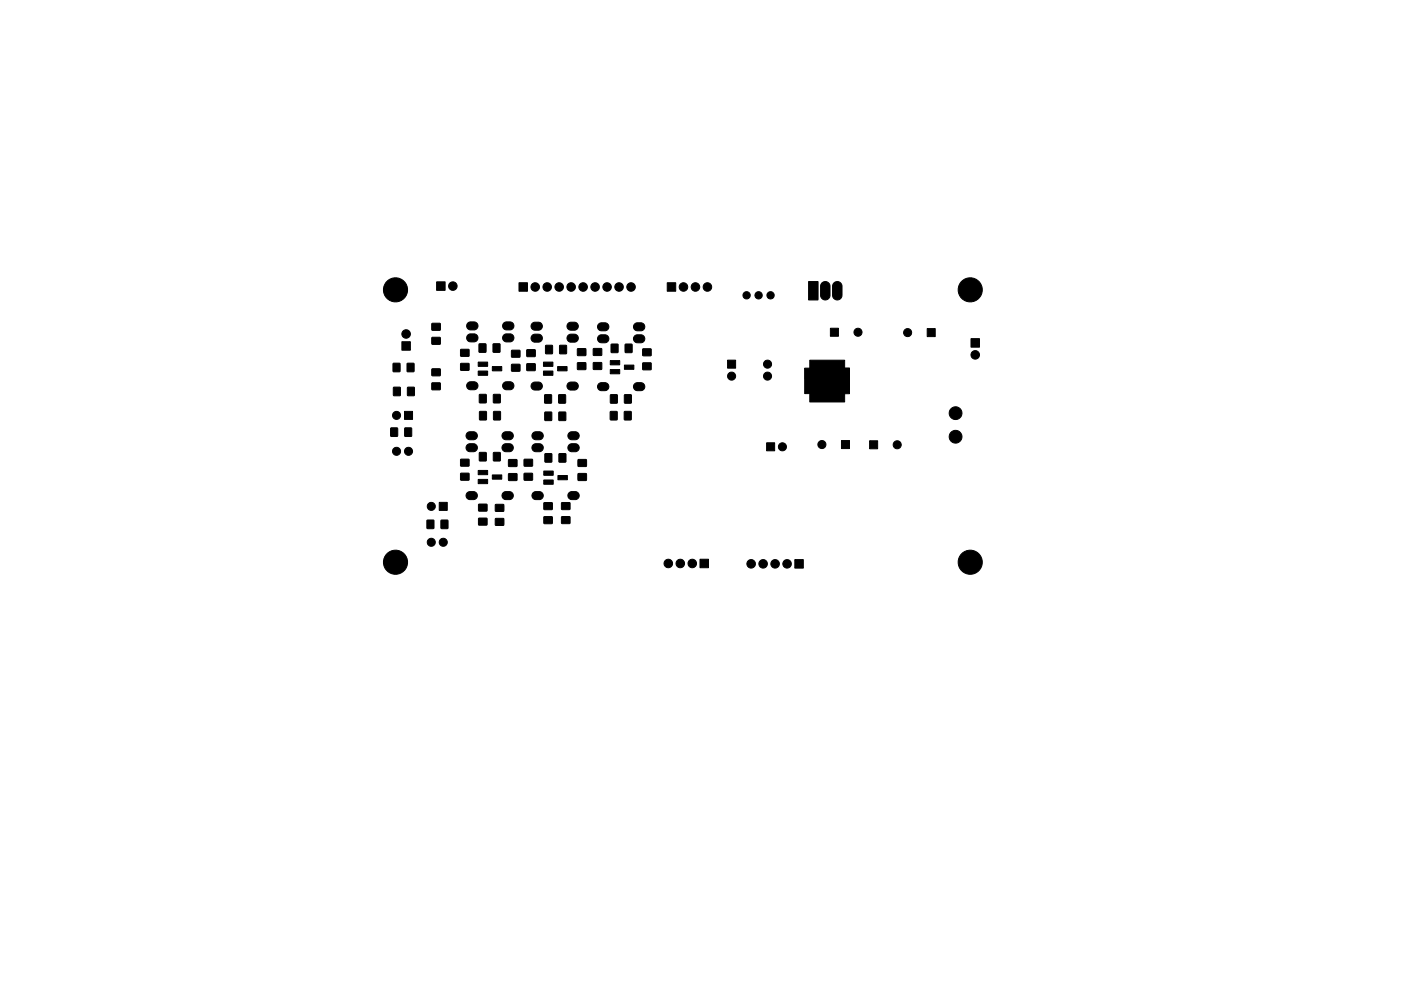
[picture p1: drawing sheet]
<svg xmlns="http://www.w3.org/2000/svg" width="297mm" height="210mm" viewBox="0 0 297 210" stroke-linecap="round" stroke-linejoin="round" font-family="sans-serif">
<g fill="#000" stroke="#000" stroke-width=".21">
<path d="M174.3 60a1 1 0 0 1 1-.2 1 1 0 0 1 .7 .9v2a1 1 0 0 1-1 .9 1 1 0 0 1-1-.9v-2.2zM176.8 60a1 1 0 0 1 1.1-.2 1 1 0 0 1 .6 .9v2a1 1 0 0 1-1 .9 1 1 0 0 1-1-.9v-2.2zM83.4 77.1h1.4v1.8l-1.5-.1zM85.2 72.5h1.8v1.8h-1.8zM86.3 77.1h1.5l-.1 1.8-1.4-.1zM91.6 78.3h1.7l.1 1.4h-1.8zM91.6 71.6h1.7l.1 1.4h-1.8zM91.6 68.6h1.7l.1 1.4-1.8 .1zM92.6 59.8h1.8v1.8h-1.8zM97.7 77.1h1.7v1.4l-1.7 .1zM97.7 74.2l1.7-.1v1.4l-1.7 .1zM99.2 71.1l.4-.3h.9a.85 .85 0 0 1 .8 .9 .85 .85 0 0 1-.8 .8h-.8a.85 .85 0 0 1-.7-.5 .85 .85 0 0 1 .2-.9z"/>
<path d="M99.2 68.5l.4-.2h.9a.85 .85 0 0 1 .8 .8 .85 .85 0 0 1-.8 .9h-.8a.85 .85 0 0 1-.7-.5 .85 .85 0 0 1 .2-1zM101.6 73h1.4v1.7h-1.4zM101.4 78.7h2v.9h-2zM101.4 76.8h2v.9h-2zM104.6 73h1.4v1.7h-1.5zM104.4 77.8h2v.9h-2zM106.8 71.1l.4-.3h1a.85 .85 0 0 1 .8 .9 .85 .85 0 0 1-.8 .8h-.8a.85 .85 0 0 1-.8-.5 .85 .85 0 0 1 .2-.9zM106.8 68.5l.4-.2h1a.85 .85 0 0 1 .8 .8 .85 .85 0 0 1-.8 .9h-.8a.85 .85 0 0 1-.8-.5 .85 .85 0 0 1 .2-1zM108.5 77.3h1.7v1.4l-1.7 .1zM108.5 74.3h1.7v1.4l-1.7 .1zM110 60h1.8v1.8h-1.8zM111.7 77.2h1.7l.1 1.4h-1.8z"/>
<path d="M111.7 74.2h1.7l.1 1.4-1.8 .1zM112.8 71.1l.5-.2h.9a.85 .85 0 0 1 .8 .8 .85 .85 0 0 1-.8 .9h-.8a.86 .86 0 0 1-.8-.5 .86 .86 0 0 1 .2-1zM112.8 68.6l.5-.2h.9a.85 .85 0 0 1 .8 .8 .85 .85 0 0 1-.8 .9h-.8a.86 .86 0 0 1-.8-.6 .86 .86 0 0 1 .2-.9zM115.7 73.3h1.4v1.8l-1.4-.1zM115.2 78.7h2v.9h-2zM115.2 76.8h2v.9h-2zM118.7 73.3h1.4v1.8l-1.5-.1zM118.2 77.8h2v.9h-2zM120.5 71.1l.4-.2h.9a.85 .85 0 0 1 .8 .8 .85 .85 0 0 1-.8 .9h-.8a.86 .86 0 0 1-.7-.5 .86 .86 0 0 1 .2-1zM120.5 68.6l.4-.2h.9a.85 .85 0 0 1 .8 .8 .85 .85 0 0 1-.8 .9h-.8a.86 .86 0 0 1-.7-.6 .86 .86 0 0 1 .2-.9zM122.4 77h1.8v1.4h-1.7zM122.4 74h1.8v1.4h-1.7z"/>
<path d="M125.8 76.9h1.7l.1 1.4-1.8 .1zM125.8 74l1.7-.1 .1 1.5h-1.8zM126.9 71.3l.5-.3h.9a.85 .85 0 0 1 .8 .9 .85 .85 0 0 1-.8 .8h-.8a.86 .86 0 0 1-.8-.5 .86 .86 0 0 1 .2-.9zM126.9 68.7l.5-.2h.9a.85 .85 0 0 1 .8 .8 .85 .85 0 0 1-.8 .9h-.8a.85 .85 0 0 1-.8-.6 .85 .85 0 0 1 .2-.9zM129.6 73l1.4 .1v1.7h-1.4zM129.4 78.4h2v.9h-2zM129.4 76.5h2v.9h-2zM132.6 73l1.4 .1v1.7h-1.5zM132.4 77.5h2v.9h-2zM134.6 71.3l.4-.3h.9a.85 .85 0 0 1 .8 .9 .85 .85 0 0 1-.8 .8h-.8a.86 .86 0 0 1-.7-.5 .86 .86 0 0 1 .2-.9zM134.6 68.7l.4-.2h.9a.85 .85 0 0 1 .8 .8 .85 .85 0 0 1-.8 .9h-.8a.85 .85 0 0 1-.7-.6 .85 .85 0 0 1 .2-.9zM136.3 77h1.7l.1 1.4h-1.8z"/>
<path d="M136.3 74h1.7l.1 1.4-1.8 .1zM141.5 60h1.8v1.8h-1.8zM154.3 76.4h1.7v1.7h-1.7zM171.4 59.7h2v3.9h-2zM176.1 69.6h1.7v1.7h-1.7zM196.6 69.7h1.7v1.7h-1.7zM205.9 71.9h1.8v1.8h-1.8zM82.9 90.8h1.4l-.1 1.8-1.4-.1zM83.4 82.2h1.5l-.1 1.7h-1.4zM85.8 90.8h1.5l-.1 1.8-1.4-.1zM85.8 87.3h1.7v1.7h-1.7zM86.4 82.2h1.5l-.1 1.7h-1.4z"/>
<path d="M91.6 81.3l1.7-.1 .1 1.4-1.8 .1zM97.7 97.5l1.7-.1v1.4l-1.7 .1zM99.1 94.4l.4-.2 .9-.1a.85 .85 0 0 1 .8 .9 .85 .85 0 0 1-.8 .8h-.8a.85 .85 0 0 1-.7-.5 .85 .85 0 0 1 .2-.9zM99.1 91.8l.4-.2h.9a.85 .85 0 0 1 .8 .9 .85 .85 0 0 1-.8 .8h-.8a.85 .85 0 0 1-.7-.5 .85 .85 0 0 1 .2-1zM99.2 81.2l.4-.2h.9a.85 .85 0 0 1 .8 .8 .85 .85 0 0 1-.8 .9l-1.2-.1a.86 .86 0 0 1-.1-1.4zM101.7 96l1.4 .1-.1 1.7-1.4-.1zM101.7 83.7h1.4l-.1 1.8-1.4-.1zM101.7 87.3l1.4 .1v1.7l-1.4-.1zM104.6 96l1.5 .1-.1 1.7-1.4-.1zM104.6 83.7h1.5l-.1 1.8-1.4-.1zM104.7 87.3l1.4 .1v1.7l-1.5-.1zM106.7 94.4l.4-.2 .9-.1a.85 .85 0 0 1 .8 .9 .85 .85 0 0 1-.8 .8h-.8a.85 .85 0 0 1-.7-.5 .85 .85 0 0 1 .2-.9z"/>
<path d="M106.7 91.8l.4-.2h.9a.85 .85 0 0 1 .8 .9 .85 .85 0 0 1-.8 .8h-.8a.85 .85 0 0 1-.7-.5 .85 .85 0 0 1 .2-1zM106.8 81.2l.4-.2h1a.85 .85 0 0 1 .8 .8 .85 .85 0 0 1-.8 .9l-1.3-.1a.86 .86 0 0 1-.1-1.4zM107.8 97.5h1.8v1.4l-1.7 .1zM111.1 97.5l1.8-.1v1.5h-1.7zM112.8 81.3l.5-.2h.9a.85 .85 0 0 1 .8 .8 .85 .85 0 0 1-.8 .9h-.8a.86 .86 0 0 1-.8-.6 .86 .86 0 0 1 .2-.9zM113 94.4l.5-.2 .9-.1a.85 .85 0 0 1 .8 .9 .85 .85 0 0 1-.8 .8h-.8a.85 .85 0 0 1-.8-.5 .85 .85 0 0 1 .2-.9zM113 91.8l.5-.2h.9a.85 .85 0 0 1 .8 .9 .85 .85 0 0 1-.8 .8h-.8a.85 .85 0 0 1-.8-.5 .85 .85 0 0 1 .2-1zM115.5 83.8h1.4v1.7h-1.4zM115.5 87.5h1.5l-.1 1.7h-1.4zM115.6 96.3h1.4l-.1 1.7h-1.4zM118.5 83.8h1.4v1.7h-1.5zM118.5 87.5h1.4v1.7h-1.4z"/>
<path d="M118.5 96.3h1.5l-.1 1.7h-1.4zM120.5 81.3l.4-.2h.9a.85 .85 0 0 1 .8 .8 .85 .85 0 0 1-.8 .9h-.8a.86 .86 0 0 1-.7-.6 .86 .86 0 0 1 .2-.9zM120.6 94.4l.5-.2 .9-.1a.85 .85 0 0 1 .8 .9 .85 .85 0 0 1-.8 .8h-.8a.85 .85 0 0 1-.7-.5 .85 .85 0 0 1 .1-.9zM120.6 91.8l.5-.2h.9a.85 .85 0 0 1 .8 .9 .85 .85 0 0 1-.8 .8h-.8a.85 .85 0 0 1-.7-.5 .85 .85 0 0 1 .1-1zM122.6 97.5h1.7v1.4l-1.7 .1zM126.9 81.4l.5-.2h.9a.85 .85 0 0 1 .8 .8 .85 .85 0 0 1-.8 .9h-.8a.86 .86 0 0 1-.8-.6 .86 .86 0 0 1 .2-.9zM129.4 87.3l1.5 .1-.1 1.7-1.4-.1zM129.4 83.8h1.5l-.1 1.7h-1.4zM132.4 87.3l1.4 .1v1.7l-1.4-.1zM132.4 83.8h1.5l-.1 1.7h-1.4zM134.6 81.4l.4-.2h.9a.85 .85 0 0 1 .8 .8 .85 .85 0 0 1-.8 .9h-.8a.86 .86 0 0 1-.7-.6 .86 .86 0 0 1 .2-.9zM162.5 93.9h1.7v1.7h-1.7z"/>
<path d="M172.4 78h6.5v5.9h-6.5zM171.7 76.4h7.4v8.9h-7.4zM178.4 93.5h1.7v1.7h-1.7zM170.6 78.1h9.5v5.4h-9.5zM184.4 93.5h1.7v1.7h-1.7zM90.6 110.4h1.4l-.1 1.7h-1.4zM93.1 106.6h1.7v1.7h-1.7zM93.5 110.4h1.5l-.1 1.7h-1.4zM97.7 100.4h1.7v1.4l-1.7 .1zM99.1 104.5l.4-.2h.9a.85 .85 0 0 1 .8 .9 .85 .85 0 0 1-.8 .8h-.8a.85 .85 0 0 1-.7-.5 .85 .85 0 0 1 .2-1zM101.5 110l1.7-.1 .1 1.5h-1.8zM101.5 107h1.7l.1 1.4h-1.8z"/>
<path d="M101.4 101.7h2v.9h-2zM101.4 99.8h2v.9h-2zM104.4 100.8h2v.9h-2zM105 110h1.8v1.4l-1.7 .1zM105 107h1.8v1.4l-1.7 .1zM106.7 104.5l.4-.2h.9a.85 .85 0 0 1 .8 .9 .85 .85 0 0 1-.8 .8h-.8a.85 .85 0 0 1-.7-.5 .85 .85 0 0 1 .2-1zM107.8 100.5h1.8v1.4h-1.7zM111.1 100.4h1.8v1.4l-1.7 .1zM113 104.5l.5-.2h.9a.85 .85 0 0 1 .8 .9 .85 .85 0 0 1-.8 .8h-.8a.85 .85 0 0 1-.8-.5 .85 .85 0 0 1 .2-1zM115.3 109.6h1.7l.1 1.4-1.7 .1zM115.3 106.7h1.7l.1 1.4h-1.7zM115.3 101.8h2v.9h-2z"/>
<path d="M115.3 99.9h2v.9h-2zM118.3 100.9h2v.9h-2zM119.1 109.6h1.7v1.4l-1.7 .1zM119.1 106.7l1.7-.1v1.5h-1.7zM120.6 104.5l.5-.2h.9a.85 .85 0 0 1 .8 .9 .85 .85 0 0 1-.8 .8h-.8a.85 .85 0 0 1-.7-.5 .85 .85 0 0 1 .1-1zM122.6 100.5h1.7v1.4h-1.7zM148.4 118.7h1.8v1.8h-1.8zM168.5 118.7h1.8v1.8h-1.8z"/>
<circle cx="83.9" cy="61.5" r="2.56"/>
<circle cx="86.1" cy="70.9" r=".9"/>
<circle cx="96" cy="60.7" r=".9"/>
<circle cx="113.5" cy="60.9" r=".9"/>
<circle cx="116" cy="60.9" r=".9"/>
<circle cx="118.6" cy="60.9" r=".9"/>
<circle cx="121.1" cy="60.9" r=".9"/>
<circle cx="123.6" cy="60.9" r=".9"/>
<circle cx="126.2" cy="60.9" r=".9"/>
<circle cx="128.7" cy="60.9" r=".9"/>
<circle cx="131.3" cy="60.9" r=".9"/>
<circle cx="133.8" cy="60.9" r=".9"/>
<circle cx="144.9" cy="60.9" r=".9"/>
<circle cx="147.4" cy="60.9" r=".9"/>
<circle cx="150" cy="60.9" r=".9"/>
<circle cx="155.1" cy="79.8" r=".86"/>
<circle cx="158.3" cy="62.7" r=".77"/>
<circle cx="160.8" cy="62.7" r=".77"/>
<circle cx="162.7" cy="79.8" r=".86"/>
<circle cx="162.7" cy="77.3" r=".86"/>
<circle cx="163.4" cy="62.7" r=".77"/>
<circle cx="181.9" cy="70.5" r=".86"/>
<circle cx="192.4" cy="70.6" r=".86"/>
<circle cx="205.7" cy="61.5" r="2.56"/>
<circle cx="206.8" cy="75.3" r=".9"/>
<circle cx="84.1" cy="88.1" r=".86"/>
<circle cx="84.1" cy="95.8" r=".86"/>
<circle cx="86.6" cy="95.8" r=".86"/>
<circle cx="165.9" cy="94.8" r=".86"/>
<circle cx="174.3" cy="94.3" r=".86"/>
<circle cx="190.2" cy="94.4" r=".86"/>
<circle cx="202.6" cy="92.7" r="1.36"/>
<circle cx="202.6" cy="87.7" r="1.36"/>
<circle cx="83.9" cy="119.3" r="2.56"/>
<circle cx="91.4" cy="115.1" r=".86"/>
<circle cx="91.4" cy="107.4" r=".86"/>
<circle cx="94" cy="115.1" r=".86"/>
<circle cx="141.7" cy="119.6" r=".9"/>
<circle cx="144.2" cy="119.6" r=".9"/>
<circle cx="146.8" cy="119.6" r=".9"/>
<circle cx="159.3" cy="119.6" r=".9"/>
<circle cx="161.8" cy="119.6" r=".9"/>
<circle cx="164.3" cy="119.6" r=".9"/>
<circle cx="166.9" cy="119.6" r=".9"/>
<circle cx="205.7" cy="119.3" r="2.56"/>
</g>
</svg>
